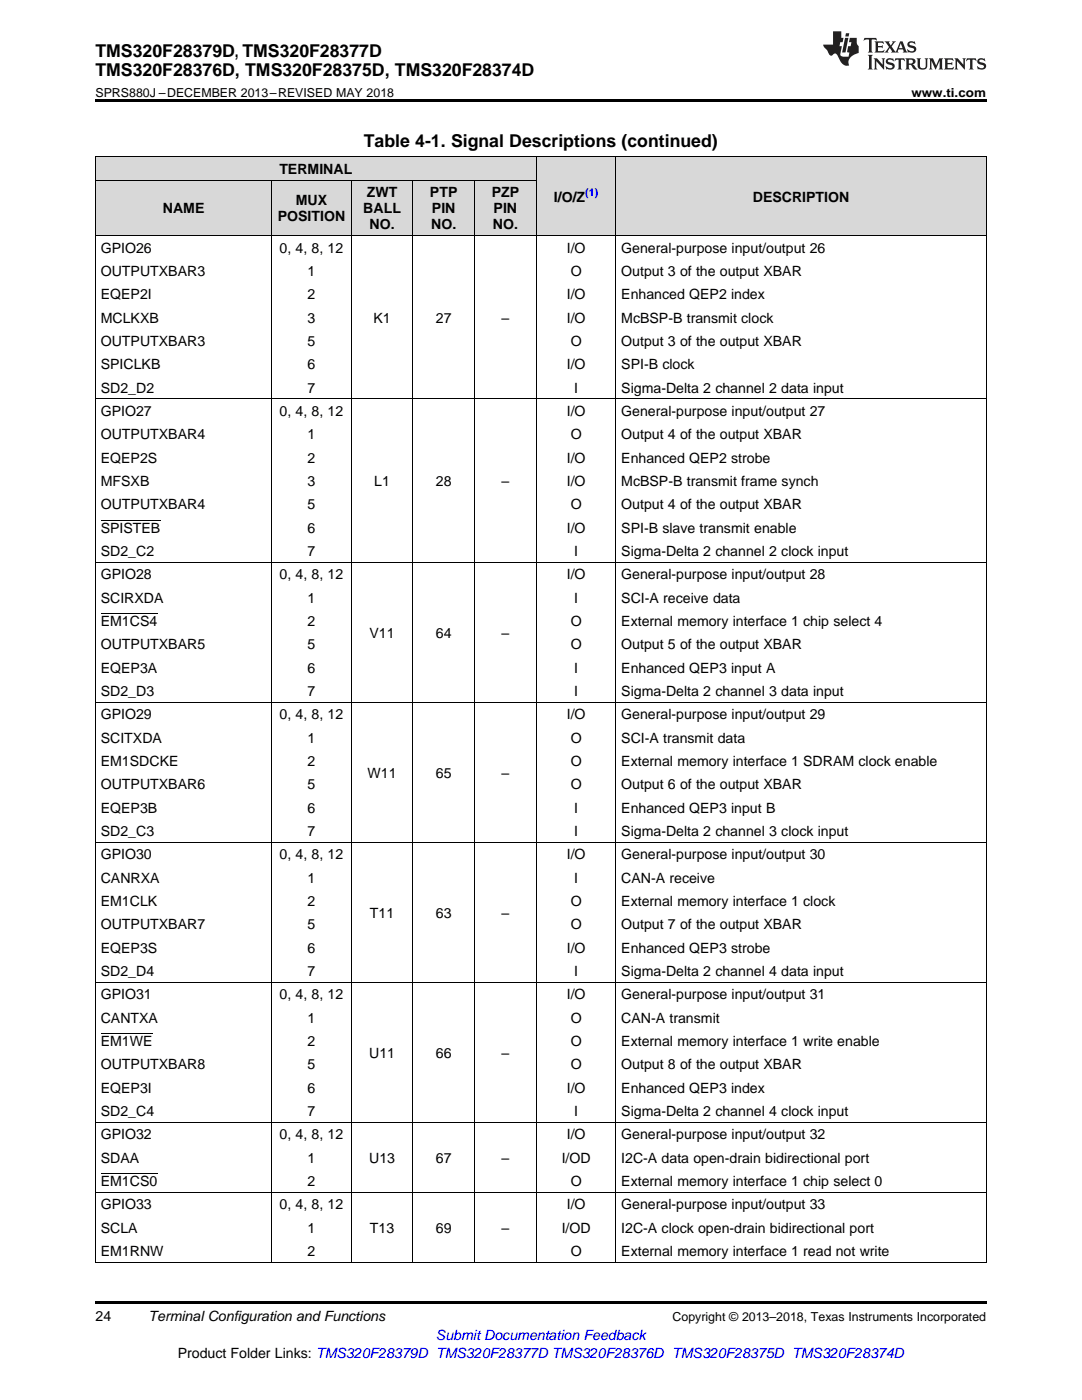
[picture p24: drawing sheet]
<svg xmlns="http://www.w3.org/2000/svg" width="216mm" height="279mm" viewBox="0 0 216 279" stroke-linecap="round" stroke-linejoin="round" font-family="sans-serif">
<defs><g id="words">
<g font-size="3.5">
<text x="19" y="11.3">TMS320F28379D, TMS320F28377D</text>
<text x="19" y="15.2">TMS320F28376D, TMS320F28375D, TMS320F28374D</text>
<text x="72.6" y="29.3">Table 4-1. Signal Descriptions (continued)</text>
</g>
<g font-size="2.8">
<text x="55.7" y="34.7">TERMINAL</text>
<text x="59" y="41">MUX</text>
<text x="73.2" y="39.4">ZWT</text>
<text x="85.8" y="39.4">PTP</text>
<text x="98.1" y="39.4">PZP</text>
<text x="110.5" y="40.3">I/O/Z</text>
<text x="150.2" y="40.3">DESCRIPTION</text>
<text x="32.5" y="42.6">NAME</text>
<text x="55.4" y="44.2">POSITION</text>
<text x="72.5" y="42.6">BALL</text>
<text x="73.7" y="45.8">NO.</text>
<text x="86" y="45.8">NO.</text>
<text x="86.2" y="42.6">PIN</text>
<text x="98.4" y="45.8">NO.</text>
<text x="98.5" y="42.6">PIN</text>
<text x="20.1" y="50.4">GPIO26</text>
<text x="55.8" y="50.4">0, 4, 8, 12</text>
<text x="113.1" y="50.4">I/O</text>
<text x="124" y="50.4">General-purpose input/output 26</text>
<text x="20.1" y="55.1">OUTPUTXBAR3</text>
<text x="20.1" y="59.7">EQEP2I</text>
<text x="61.4" y="55.1">1</text>
<text x="61.4" y="59.7">2</text>
<text x="113.1" y="59.7">I/O</text>
<text x="113.9" y="55.1">O</text>
<text x="124" y="55.1">Output 3 of the output XBAR</text>
<text x="124" y="59.7">Enhanced QEP2 index</text>
<text x="20.1" y="64.4">MCLKXB</text>
<text x="61.4" y="64.4">3</text>
<text x="74.5" y="64.4">K1</text>
<text x="87" y="64.4">27</text>
<text x="100.1" y="64.4">–</text>
<text x="113.1" y="64.4">I/O</text>
<text x="124" y="64.4">McBSP-B transmit clock</text>
<text x="20.1" y="69">OUTPUTXBAR3</text>
<text x="61.4" y="69">5</text>
<text x="113.9" y="69">O</text>
<text x="124" y="69">Output 3 of the output XBAR</text>
<text x="20.1" y="73.7">SPICLKB</text>
<text x="61.4" y="73.7">6</text>
<text x="113.1" y="73.7">I/O</text>
<text x="124" y="73.7">SPI-B clock</text>
<text x="20.1" y="78.4">SD2_D2</text>
<text x="20.1" y="83">GPIO27</text>
<text x="55.8" y="83">0, 4, 8, 12</text>
<text x="61.4" y="78.4">7</text>
<text x="113.1" y="83">I/O</text>
<text x="114.6" y="78.4">I</text>
<text x="124" y="78.4">Sigma-Delta 2 channel 2 data input</text>
<text x="124" y="83">General-purpose input/output 27</text>
<text x="20.1" y="87.7">OUTPUTXBAR4</text>
<text x="61.4" y="87.7">1</text>
<text x="113.9" y="87.7">O</text>
<text x="124" y="87.7">Output 4 of the output XBAR</text>
<text x="20.1" y="92.3">EQEP2S</text>
<text x="61.4" y="92.3">2</text>
<text x="113.1" y="92.3">I/O</text>
<text x="124" y="92.3">Enhanced QEP2 strobe</text>
<text x="20.1" y="97">MFSXB</text>
<text x="20.1" y="101.6">OUTPUTXBAR4</text>
<text x="61.4" y="97">3</text>
<text x="61.4" y="101.6">5</text>
<text x="74.7" y="97">L1</text>
<text x="87" y="97">28</text>
<text x="100.1" y="97">–</text>
<text x="113.1" y="97">I/O</text>
<text x="113.9" y="101.6">O</text>
<text x="124" y="97">McBSP-B transmit frame synch</text>
<text x="124" y="101.6">Output 4 of the output XBAR</text>
<text x="20.1" y="106.3">SPISTEB</text>
<text x="61.4" y="106.3">6</text>
<text x="113.1" y="106.3">I/O</text>
<text x="124" y="106.3">SPI-B slave transmit enable</text>
<text x="20.1" y="110.9">SD2_C2</text>
<text x="61.4" y="110.9">7</text>
<text x="114.6" y="110.9">I</text>
<text x="124" y="110.9">Sigma-Delta 2 channel 2 clock input</text>
<text x="20.1" y="115.6">GPIO28</text>
<text x="55.8" y="115.6">0, 4, 8, 12</text>
<text x="113.1" y="115.6">I/O</text>
<text x="124" y="115.6">General-purpose input/output 28</text>
<text x="20.1" y="120.3">SCIRXDA</text>
<text x="20.1" y="124.9">EM1CS4</text>
<text x="61.4" y="120.3">1</text>
<text x="61.4" y="124.9">2</text>
<text x="113.9" y="124.9">O</text>
<text x="114.6" y="120.3">I</text>
<text x="124" y="120.3">SCI-A receive data</text>
<text x="124" y="124.9">External memory interface 1 chip select 4</text>
<text x="20.1" y="129.6">OUTPUTXBAR5</text>
<text x="61.4" y="129.6">5</text>
<text x="73.7" y="127.2">V11</text>
<text x="87" y="127.2">64</text>
<text x="100.1" y="127.2">–</text>
<text x="113.9" y="129.6">O</text>
<text x="124" y="129.6">Output 5 of the output XBAR</text>
<text x="20.1" y="134.2">EQEP3A</text>
<text x="61.4" y="134.2">6</text>
<text x="114.6" y="134.2">I</text>
<text x="124" y="134.2">Enhanced QEP3 input A</text>
<text x="20.1" y="138.9">SD2_D3</text>
<text x="20.1" y="143.5">GPIO29</text>
<text x="55.8" y="143.5">0, 4, 8, 12</text>
<text x="61.4" y="138.9">7</text>
<text x="113.1" y="143.5">I/O</text>
<text x="114.6" y="138.9">I</text>
<text x="124" y="138.9">Sigma-Delta 2 channel 3 data input</text>
<text x="124" y="143.5">General-purpose input/output 29</text>
<text x="20.1" y="148.2">SCITXDA</text>
<text x="61.4" y="148.2">1</text>
<text x="113.9" y="148.2">O</text>
<text x="124" y="148.2">SCI-A transmit data</text>
<text x="20.1" y="152.9">EM1SDCKE</text>
<text x="61.4" y="152.9">2</text>
<text x="73.3" y="155.2">W11</text>
<text x="87" y="155.2">65</text>
<text x="100.1" y="155.2">–</text>
<text x="113.9" y="152.9">O</text>
<text x="124" y="152.9">External memory interface 1 SDRAM clock enable</text>
<text x="20.1" y="157.5">OUTPUTXBAR6</text>
<text x="61.4" y="157.5">5</text>
<text x="113.9" y="157.5">O</text>
<text x="124" y="157.5">Output 6 of the output XBAR</text>
<text x="20.1" y="162.2">EQEP3B</text>
<text x="20.1" y="166.8">SD2_C3</text>
<text x="61.4" y="162.2">6</text>
<text x="61.4" y="166.8">7</text>
<text x="114.6" y="162.2">I</text>
<text x="114.6" y="166.8">I</text>
<text x="124" y="162.2">Enhanced QEP3 input B</text>
<text x="124" y="166.8">Sigma-Delta 2 channel 3 clock input</text>
<text x="20.1" y="171.5">GPIO30</text>
<text x="55.8" y="171.5">0, 4, 8, 12</text>
<text x="113.1" y="171.5">I/O</text>
<text x="124" y="171.5">General-purpose input/output 30</text>
<text x="20.1" y="176.1">CANRXA</text>
<text x="61.4" y="176.1">1</text>
<text x="114.6" y="176.1">I</text>
<text x="124" y="176.1">CAN-A receive</text>
<text x="20.1" y="180.8">EM1CLK</text>
<text x="20.1" y="185.5">OUTPUTXBAR7</text>
<text x="61.4" y="180.8">2</text>
<text x="61.4" y="185.5">5</text>
<text x="73.8" y="183.1">T11</text>
<text x="87" y="183.1">63</text>
<text x="100.1" y="183.1">–</text>
<text x="113.9" y="180.8">O</text>
<text x="113.9" y="185.5">O</text>
<text x="124" y="180.8">External memory interface 1 clock</text>
<text x="124" y="185.5">Output 7 of the output XBAR</text>
<text x="20.1" y="190.1">EQEP3S</text>
<text x="61.4" y="190.1">6</text>
<text x="113.1" y="190.1">I/O</text>
<text x="124" y="190.1">Enhanced QEP3 strobe</text>
<text x="20.1" y="194.8">SD2_D4</text>
<text x="61.4" y="194.8">7</text>
<text x="114.6" y="194.8">I</text>
<text x="124" y="194.8">Sigma-Delta 2 channel 4 data input</text>
<text x="20.1" y="199.4">GPIO31</text>
<text x="55.8" y="199.4">0, 4, 8, 12</text>
<text x="113.1" y="199.4">I/O</text>
<text x="124" y="199.4">General-purpose input/output 31</text>
<text x="20.1" y="204.1">CANTXA</text>
<text x="20.1" y="208.7">EM1WE</text>
<text x="61.4" y="204.1">1</text>
<text x="61.4" y="208.7">2</text>
<text x="113.9" y="204.1">O</text>
<text x="113.9" y="208.7">O</text>
<text x="124" y="204.1">CAN-A transmit</text>
<text x="124" y="208.7">External memory interface 1 write enable</text>
<text x="20.1" y="213.4">OUTPUTXBAR8</text>
<text x="61.4" y="213.4">5</text>
<text x="73.7" y="211.1">U11</text>
<text x="87" y="211.1">66</text>
<text x="100.1" y="211.1">–</text>
<text x="113.9" y="213.4">O</text>
<text x="124" y="213.4">Output 8 of the output XBAR</text>
<text x="20.1" y="218.1">EQEP3I</text>
<text x="61.4" y="218.1">6</text>
<text x="113.1" y="218.1">I/O</text>
<text x="124" y="218.1">Enhanced QEP3 index</text>
<text x="20.1" y="222.7">SD2_C4</text>
<text x="20.1" y="227.4">GPIO32</text>
<text x="55.8" y="227.4">0, 4, 8, 12</text>
<text x="61.4" y="222.7">7</text>
<text x="113.1" y="227.4">I/O</text>
<text x="114.6" y="222.7">I</text>
<text x="124" y="222.7">Sigma-Delta 2 channel 4 clock input</text>
<text x="124" y="227.4">General-purpose input/output 32</text>
<text x="20.1" y="232">SDAA</text>
<text x="61.4" y="232">1</text>
<text x="73.7" y="232">U13</text>
<text x="87" y="232">67</text>
<text x="100.1" y="232">–</text>
<text x="112.1" y="232">I/OD</text>
<text x="124" y="232">I2C-A data open-drain bidirectional port</text>
<text x="20.1" y="236.7">EM1CS0</text>
<text x="61.4" y="236.7">2</text>
<text x="113.9" y="236.7">O</text>
<text x="124" y="236.7">External memory interface 1 chip select 0</text>
<text x="20.1" y="241.3">GPIO33</text>
<text x="20.1" y="246">SCLA</text>
<text x="55.8" y="241.3">0, 4, 8, 12</text>
<text x="61.4" y="246">1</text>
<text x="73.8" y="246">T13</text>
<text x="87" y="246">69</text>
<text x="100.1" y="246">–</text>
<text x="112.1" y="246">I/OD</text>
<text x="113.1" y="241.3">I/O</text>
<text x="124" y="241.3">General-purpose input/output 33</text>
<text x="124" y="246">I2C-A clock open-drain bidirectional port</text>
<text x="20.1" y="250.6">EM1RNW</text>
<text x="61.4" y="250.6">2</text>
<text x="113.9" y="250.6">O</text>
<text x="124" y="250.6">External memory interface 1 read not write</text>
<text x="19" y="263.6">24</text>
<text x="29.6" y="263.6">Terminal Configuration and Functions</text>
<text x="35.5" y="270.9">Product Folder Links: TMS320F28379D TMS320F28377D TMS320F28376D TMS320F28375D TMS320F28374D</text>
</g>
<text font-size="2.8" fill="#00f" x="87" y="267.4">Submit Documentation Feedback</text>
<g font-size="2.5">
<text x="19" y="19.3">SPRS880J –DECEMBER 2013–REVISED MAY 2018</text>
<text x="181.9" y="19.3">www.ti.com</text>
<text x="134.2" y="263.6">Copyright © 2013–2018, Texas Instruments Incorporated</text>
</g>
<text font-size="2.1" fill="#00f" x="116.8" y="39.1">(1)</text>
</g></defs>
<g fill="#d8d8d8">
<path d="M107.1 31.4h15.8v15.6h-15.8z"/>
<path d="M122.9 31.4h73.9v15.6h-73.9z"/>
<path d="M19 36h35.3v11h-35.3z"/>
<path d="M54.3 36h15.8v11h-15.8z"/>
<path d="M70.1 36h12.3v11h-12.3z"/>
<path d="M82.4 36h12.3v11h-12.3z"/>
<path d="M94.7 36h12.4v11h-12.4z"/>
<path d="M19 31.4h35.3v4.6h-35.3z"/>
<path d="M54.3 31.4h15.8v4.6h-15.8z"/>
<path d="M70.1 31.4h12.3v4.6h-12.3z"/>
<path d="M82.4 31.4h12.3v4.6h-12.3z"/>
<path d="M94.7 31.4h12.4v4.6h-12.4z"/>
</g>
<path d="M19 19.9h177.8v.5h-177.8zM19 259.7h177.8v.5h-177.8z" fill="#000"/>
<g fill="none" stroke="#000" stroke-width=".2">
<path d="M19 36h88.1M19 31.3h177.8M19.1 31.4v220.5M54.2 36v215.9M70 36v215.9M82.4 36v215.9M94.7 36v215.9M107 31.4v220.5M122.9 31.4v220.5M196.8 31.4v220.5M19 47h177.8M19 79.6h177.8"/>
<path d="M19 112.2h177.8M19 140.1h177.8M19 168h177.8M19 196h177.8M19 237.9h177.8M19 223.9h177.8M19 251.9h177.8"/>
</g>
<g fill="#231f20">
<path d="M172.5 7.6l-.1 .5 .4-.2h.6v.1v2.1l-.2 .4h.9l-.2-.4v-2.1l.1-.1h.5l.5 .2-.2-.5zM174.5 8.3l.2 .3v1.5l-.2 .4h1.8l.2-.6a1.04 1.04 0 0 1-1.3 .2v-.7h.6l.3 .2v-.6l-.3 .2h-.6v-.6l.8-.1 .4 .3-.2-.5zM176.5 8.3l.9 1.1-.9 1.1h.8l-.2-.2 .4-.7 .5 .7-.2 .2h1.5l-.2-.2 .2-.4h.9l.1 .4-.2 .2h1l-.3-.3-.7-1.9h-.5l-.9 2-.8-1 .9-1h-.8l.1 .3-.4 .5-.3-.6 .1-.2zM179.7 8.6l.4 1h-.7zM181.3 8.4a.63 .63 0 0 0-.2 .7 .63 .63 0 0 0 .6 .4l.6 .2 .1 .2a.75 .75 0 0 1-.7 .4 .75 .75 0 0 1-.6-.5l.1 .7 .1-.1a1.11 1.11 0 0 0 1.5-.6 1.13 1.13 0 0 0-1.2-.8l-.1-.4a1.04 1.04 0 0 1 1.2 .2l-.2-.5-.2 .1-.4-.2zM173.2 10.9l.2 .4v2.2l-.2 .4h1l-.3-.4v-2.2l.3-.4zM174.3 11.6l.3 .4v1.5l-.3 .4h.8l-.2-.4v-1.3l1.5 1.7v-1.9l.2-.4h-.7l.2 .4v.9l-1.1-1.3zM177 11.8a.62 .62 0 0 0-.2 .7 .62 .62 0 0 0 .6 .4l.6 .1 .1 .3a.76 .76 0 0 1-.7 .3 .76 .76 0 0 1-.7-.4l.2 .7 .1-.1a1.11 1.11 0 0 0 1.5-.6 1.13 1.13 0 0 0-1.2-.8l-.1-.4a1.04 1.04 0 0 1 1.2 .2l-.2-.6-.2 .1-.5-.1zM178.7 11.6l-.2 .6a.61 .61 0 0 1 .8-.3v1.6l-.2 .4h.9l-.2-.4v-1.6a.63 .63 0 0 1 .7 .3l-.1-.6zM180.6 11.6l.3 .4v1.5l-.3 .4h1l-.2-.2-.1-.8 .6 .2a.76 .76 0 0 0 1.2 .7l-1-1a.58 .58 0 0 0 .6-.5 .58 .58 0 0 0-.5-.6zM181.4 11.9h.1a.45 .45 0 0 1 .5 .1 .45 .45 0 0 1 .1 .5l-.8 .2zM182.9 11.6l.2 .2a2.17 2.17 0 0 0 .3 1.9 .99 .99 0 0 0 1.6-.6v-1.1l.2-.4h-.7l.2 .2a1.92 1.92 0 0 1-.2 1.8 .6 .6 0 0 1-.9-.5v-1.1l.2-.4zM185.4 11.6l.2 .4v1.5l-.2 .4h.7l-.2-.4v-1.4l.8 1.8 .8-1.8v1.4l-.2 .4h.9l-.2-.4v-1.5l.2-.4h-.8l-.6 1.5-.6-1.5zM188.4 11.6l.2 .4v1.5l-.2 .4h1.8l.1-.6a1.04 1.04 0 0 1-1.2 .1v-.6h.5l.4 .2v-.6l-.4 .2h-.5v-.7h.8l.3 .3-.1-.6zM190.5 11.6l.2 .4v1.5l-.2 .4h.7l-.2-.4v-1.3l1.5 1.7v-1.9l.2-.4h-.7l.2 .4v.9l-1.1-1.3zM192.9 11.6l-.1 .6a.61 .61 0 0 1 .7-.3l.1 1.6-.3 .4h1l-.3-.4 .1-1.6a.63 .63 0 0 1 .7 .3l-.1-.6zM195.2 11.8a.62 .62 0 0 0-.2 .7 .62 .62 0 0 0 .6 .4l.6 .1 .1 .3a.76 .76 0 0 1-.7 .3 .76 .76 0 0 1-.6-.4l.1 .7 .1-.1a1.11 1.11 0 0 0 1.6-.6 1.13 1.13 0 0 0-1.3-.8l-.1-.4a1.04 1.04 0 0 1 1.2 .2l-.1-.6-.2 .1-.5-.1z"/>
<path d="M166.2 6.3v2.6h-1.9v.4l.8 .9a.91 .91 0 0 0 1 .8 .56 .56 0 0 1 .5-.3 .56 .56 0 0 1 .5 .3l.4 .8a1.53 1.53 0 0 0 1.9 1.2 1.54 1.54 0 0 1 1-2.1l.9-.3v-1.4a1.52 1.52 0 0 1-.4-1.6h-1.3l-.2 .8h.5l-.2 .8h-.5l-.1 1v.2l.4 .1-.2 .8a1.93 1.93 0 0 1-1.6-.3l.3-1.8h-.5l.2-.8h.4l.2-.8h-.4v-1.3zM168.6 7.6l-.6 2.9h.7l.6-2.9zM168.8 6.6l-.1 .7h.6l.2-.7z"/>
</g>
<path d="M20.1 103.8h11.9M20.1 122.4h11.3M20.1 206.3h10.3M20.1 234.2h11.3" fill="none" stroke="#000" stroke-width=".2"/>
<use href="#words"/>
</svg>
